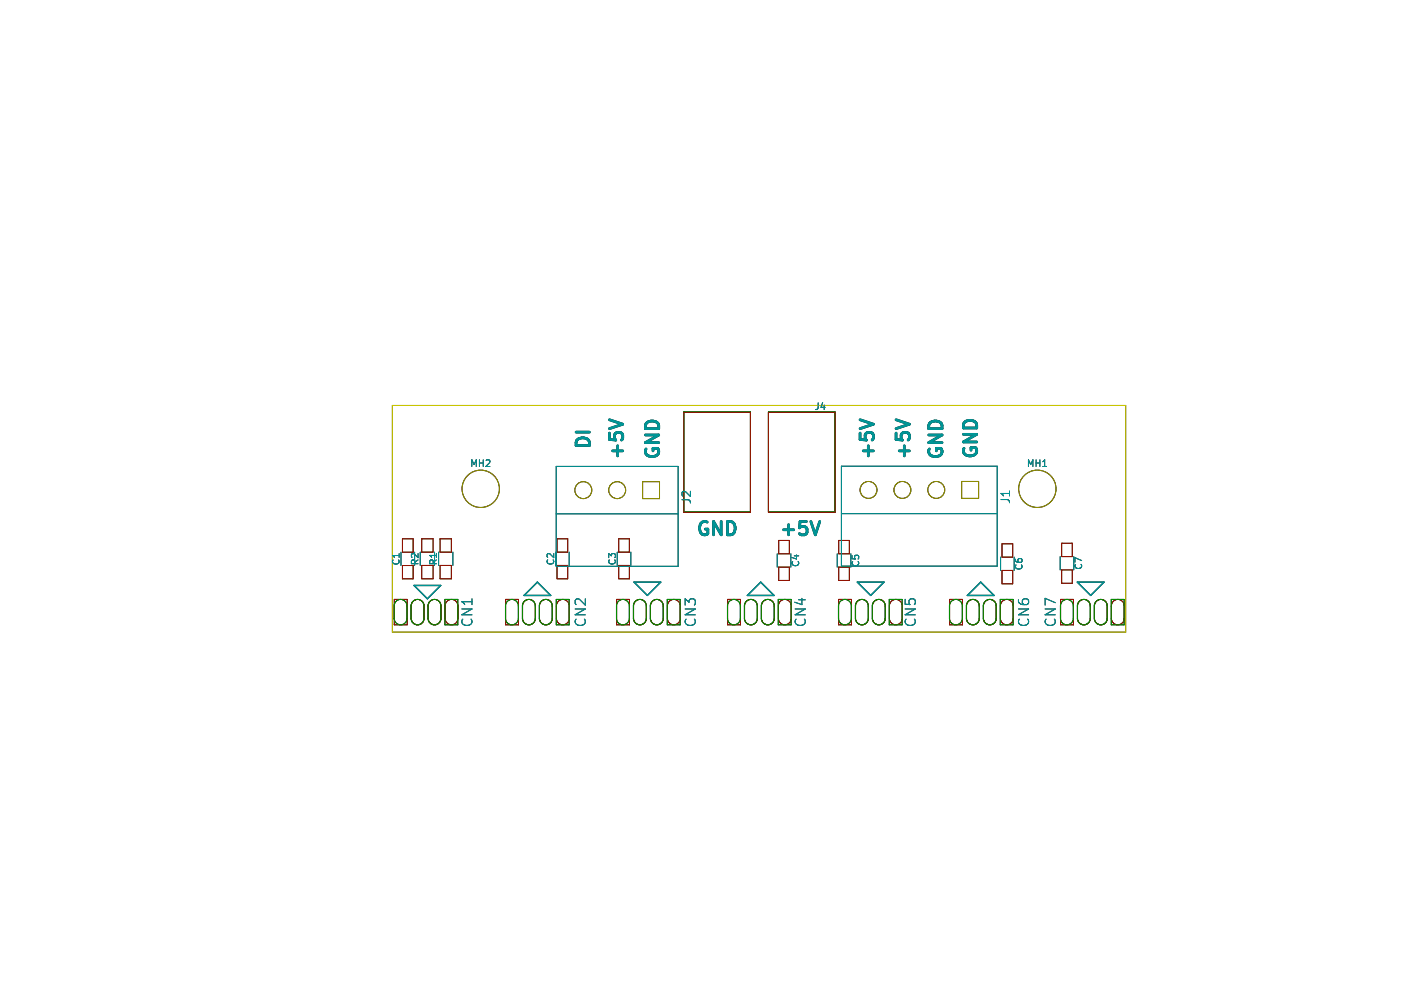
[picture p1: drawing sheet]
<svg xmlns="http://www.w3.org/2000/svg" width="297mm" height="210mm" viewBox="0 0 297 210" stroke-linecap="round" stroke-linejoin="round" font-family="sans-serif">
<g fill="none" stroke="#000" stroke-width=".57">
<path d="M122.1 91.6h2.9M122.3 93.4a1.61 1.61 0 0 1 2.7 .4v.6h-2.9zM129.2 91.8v1.4l1.4 .1-.3-.4 .1-.9 .4-.3 1 .1 .2 .4v.7l-.2 .4M129.2 89l2.8 .9-2.8 1M129.9 95.6h2.1M131 94.5v2.2M136.8 92.2h2.9l-2.9 1.6h2.9M137 95.2a1.17 1.17 0 0 0 .1 1.3 1.17 1.17 0 0 0 1.4 .3 1.06 1.06 0 0 0 1-.5 1.06 1.06 0 0 0-.1-1.2h-.9v.5M137 89.8a1.61 1.61 0 0 1 2.7 .4v.7h-2.9zM182.3 91.8v1.4l1.4 .1-.3-.4 .2-.9 .4-.3 .9 .1 .3 .4v.7l-.3 .4M182.3 89l2.9 .9-2.9 1M183 95.6h2.2"/>
<path d="M184.1 94.5v2.2M190 91.8v1.4l1.3 .1-.2-.4 .1-.9 .4-.3 .9 .1 .3 .4v.7l-.3 .4M190 89l2.8 .9-2.8 1M190.7 95.6h2.1M191.7 94.5v2.2M196.9 92.2h2.8l-2.8 1.6h2.8M197 95.2a1.17 1.17 0 0 0 .2 1.3 1.17 1.17 0 0 0 1.3 .3 1.06 1.06 0 0 0 1.1-.5 1.06 1.06 0 0 0-.1-1.2h-1v.5M197 89.8a1.61 1.61 0 0 1 2.7 .4v.7h-2.8zM204.3 92.1h2.8l-2.8 1.6h2.8M204.4 95a1.17 1.17 0 0 0 .2 1.4 1.17 1.17 0 0 0 1.3 .3 1.06 1.06 0 0 0 1.1-.6 1.06 1.06 0 0 0-.2-1.2h-.9v.6M204.4 89.7a1.61 1.61 0 0 1 2.7 .4v.6h-2.8zM149.9 110.7a1.17 1.17 0 0 0-1.3 .2 1.17 1.17 0 0 0-.3 1.3 1.06 1.06 0 0 0 .6 1.1 1.06 1.06 0 0 0 1.2-.2v-.9h-.6"/>
<path d="M152.9 110.6v2.8l-1.6-2.8v2.8M154.3 110.6a1.49 1.49 0 0 1 1.6 .9 1.49 1.49 0 0 1-.6 1.8l-1 .1zM166.1 112.3h2.2M167.2 111.2v2.2M171 110.6h-1.4l-.1 1.3 .4-.3 .9 .2 .3 .4-.1 .9-.4 .3h-.7l-.4-.3M171.9 110.6l1 2.8 .9-2.8"/>
</g>
<path d="M87.8 124.1h5.6l-2.8 2.9zM113.9 123.4l2.9 2.9h-5.7zM134.4 123.4h5.7l-2.8 2.9zM161.3 123.4l2.8 2.9h-5.6zM181.8 123.4h5.6l-2.8 2.9zM205.1 126.3l2.8-2.9 2.9 2.9zM228.4 123.4h5.7l-2.9 2.9z" fill="none" stroke="#000" stroke-width=".28"/>
<g fill="none" stroke="#000" stroke-width=".21">
<path d="M83.2 86h155.5v48h-155.5zM100 98.9v-1.4l.5 1 .5-1v1.4M101.7 98.2h.8M101.7 97.5v1.4M102.5 97.5v1.4M103.1 97.6l.5-.1 .3 .4-.9 1h.9M117.9 98.9h25.9v21.2h-25.9zM145 87.3h14.1v21.3h-14.1zM145 87.4h14.1M162.9 87.3h14.2v21.3h-14.2zM162.9 87.4h14.2M173.5 85.4l-.1 1.2-.5 .2"/>
<path d="M174.4 85.4l-.3 1h.8M174.7 85.9v.9M178.4 98.9h33v21.1h-33zM218.1 98.9v-1.4l.4 1 .5-1v1.4M219.7 97.5v1.4M219.7 98.2h.8M220.5 97.5v1.4M221.1 98.9h.8M221.1 97.9l.4-.4v1.4M83.3 118.7l-.1 .3M84.5 118.7a.66 .66 0 0 1-.2 .9 .66 .66 0 0 1-.9-.1l-.2-.4M84.6 117.4v.8"/>
<path d="M84.6 117.8h-1.4l.4 .4M85 117.1v2.8M85.3 119.9h2.3v2.8h-2.3zM85.3 114.2h2.3v2.9h-2.3zM87.9 117.1v2.8M88 119.5l-.1-.7-.2-.1-.3 .1-.2 .7h1.4M88.6 117.4v.8l-1-.8-.4 .2 .2 .6M88.6 118.7l-.6 .5M89.1 117.1v2.8M89.4 119.9h2.4v2.8h-2.4zM89.4 114.2h2.4v2.9h-2.4zM91.9 119.5l-.1-.7-.2-.1-.4 .1-.1 .7h1.4"/>
<path d="M92.1 117.1v2.8M92.5 117.8h-1.4l.4 .4M92.5 118.7l-.6 .5M92.5 117.4v.8M93 117.1v2.8M93.3 119.9h2.4v2.8h-2.4zM93.3 114.2h2.4v2.9h-2.4zM96 117.1v2.8M116.1 118.7a.67 .67 0 0 0 .5 .9 .67 .67 0 0 0 .8-.6l-.1-.3M117.4 117.4v.8l-1-.8-.4 .2 .1 .6M117.8 117.1v2.8M117.9 108.9h25.9"/>
<path d="M118.1 119.9h2.3v2.8h-2.3zM118.1 114.2h2.3v2.9h-2.3zM120.7 117.1v2.8M129.1 118.2v-.8l.5 .4 .1-.4h.6l.2 .2-.2 .6M129.2 118.7a.67 .67 0 0 0 .5 .9 .67 .67 0 0 0 .8-.6l-.2-.3M130.9 117.1v2.8M131.2 119.9h2.2v2.8h-2.2zM131.2 114.2h2.2v2.9h-2.2zM133.8 117.1v2.8M136.2 102.1h3.6v3.6h-3.6zM144.6 106h1.3a.58 .58 0 0 1 .5 .6M145 108.5h14.1"/>
<path d="M146.4 104.2v1.1l-1.3-1.1h-.3l-.2 .3 .2 .7M162.9 108.5h14.2M164.8 117.4v2.8M165.1 114.6h2.3v2.8h-2.3zM167.7 117.4v2.8M168.1 119.1a.67 .67 0 0 0 .4 .9 .67 .67 0 0 0 .8-.7l-.1-.2M168.4 117.9h.9M168.9 117.7v.8l-1-.3M177.5 117.4v2.8M177.8 114.6h2.3v2.8h-2.3zM178.4 108.9h33M180.4 117.4v2.8"/>
<path d="M180.7 117.8v.7h.6l-.1-.2 .1-.4 .2-.2 .4 .1 .2 .2-.2 .5M180.8 119.1a.67 .67 0 0 0 .5 .9 .67 .67 0 0 0 .8-.7l-.2-.2M203.9 102.1h3.6v3.6h-3.6zM212.1 118.1v2.9M212.2 105.9h1.3a.58 .58 0 0 1 .5 .7M212.4 115.3h2.3v2.8h-2.3zM214 104.6h-1.8l.6 .5M214 104.1v1M215 118.1v2.9M215.3 118.6v.4a.95 .95 0 0 0 1.4 0l-.1-.5-.5-.1-.3 .3 .1 .4 .2 .1M215.4 119.8a.67 .67 0 0 0 .5 .9 .67 .67 0 0 0 .8-.7l-.1-.2M224.8 118v2.8"/>
<path d="M225.1 115.2h2.2v2.8h-2.2zM227.7 118v2.8M228.1 119.7a.67 .67 0 0 0 .4 .9 .67 .67 0 0 0 .8-.7l-.1-.2M229.3 118.9l-1.4-.7v1M83.6 128.5a1.36 1.36 0 0 1 1.3-1.4 1.36 1.36 0 0 1 1.4 1.4v2.6a1.36 1.36 0 0 1-1.4 1.4 1.36 1.36 0 0 1-1.3-1.4M83.6 127.1h2.7v5.4h-2.7zM89.9 128.5a1.36 1.36 0 0 0-1.4-1.4 1.36 1.36 0 0 0-1.3 1.4v2.6a1.36 1.36 0 0 0 1.3 1.4 1.36 1.36 0 0 0 1.4-1.4M89.9 128.5v2.6M89.9 128.5a1.36 1.36 0 0 0-1.3-1.4 1.36 1.36 0 0 0-1.4 1.4v2.6a1.36 1.36 0 0 0 1.4 1.4 1.36 1.36 0 0 0 1.3-1.4M93.5 128.5a1.36 1.36 0 0 0-1.4-1.4 1.36 1.36 0 0 0-1.4 1.4v2.6a1.36 1.36 0 0 0 1.4 1.4 1.36 1.36 0 0 0 1.4-1.4M93.5 128.5v2.6M93.5 128.5a1.36 1.36 0 0 0-1.4-1.4 1.36 1.36 0 0 0-1.3 1.4v2.6a1.36 1.36 0 0 0 1.3 1.4 1.36 1.36 0 0 0 1.4-1.4"/>
<path d="M94.3 127.1h2.8v5.4h-2.8zM94.4 128.5a1.36 1.36 0 0 1 1.3-1.4 1.36 1.36 0 0 1 1.4 1.4v2.6a1.36 1.36 0 0 1-1.4 1.4 1.36 1.36 0 0 1-1.3-1.4M97.9 129.1h2.2l-2.2 1.2h2.2M98.1 131.3a.87 .87 0 0 0 0 1 .87 .87 0 0 0 1 .3 .81 .81 0 0 0 .9-.4 .81 .81 0 0 0-.1-.9M100.1 127.6h-2.2l.6 .6M100.1 127v1.2M107.2 128.5a1.36 1.36 0 0 1 1.3-1.4 1.36 1.36 0 0 1 1.4 1.4v2.6a1.36 1.36 0 0 1-1.4 1.4 1.36 1.36 0 0 1-1.3-1.4M107.2 127.1h2.7v5.4h-2.7zM110.8 128.5a1.36 1.36 0 0 1 1.3-1.4 1.36 1.36 0 0 1 1.4 1.4v2.6a1.36 1.36 0 0 1-1.4 1.4 1.36 1.36 0 0 1-1.3-1.4M110.8 128.5v2.6M110.8 128.5a1.36 1.36 0 0 1 1.4-1.4 1.36 1.36 0 0 1 1.3 1.4v2.6a1.36 1.36 0 0 1-1.3 1.4 1.36 1.36 0 0 1-1.4-1.4M117.1 128.5a1.36 1.36 0 0 0-1.4-1.4 1.36 1.36 0 0 0-1.3 1.4v2.6a1.36 1.36 0 0 0 1.3 1.4 1.36 1.36 0 0 0 1.4-1.4"/>
<path d="M117.1 128.5v2.6M117.9 127.1h2.8v5.4h-2.8zM120.7 128.5a1.36 1.36 0 0 0-1.4-1.4 1.36 1.36 0 0 0-1.3 1.4v2.6a1.36 1.36 0 0 0 1.3 1.4 1.36 1.36 0 0 0 1.4-1.4M121.9 129.1h2.2l-2.2 1.2h2.2M122.1 131.3a.87 .87 0 0 0 0 1 .87 .87 0 0 0 1.1 .3 .81 .81 0 0 0 .8-.4 .81 .81 0 0 0-.1-.9M124.1 127v1.3l-1.2-1.2a.58 .58 0 0 0-1 .3v.5l.2 .3M130.7 128.5a1.36 1.36 0 0 1 1.4-1.4 1.36 1.36 0 0 1 1.3 1.4v2.6a1.36 1.36 0 0 1-1.3 1.4 1.36 1.36 0 0 1-1.4-1.4M130.7 127.1h2.8v5.4h-2.8zM134.3 128.5a1.36 1.36 0 0 1 1.4-1.4 1.36 1.36 0 0 1 1.3 1.4v2.6a1.36 1.36 0 0 1-1.3 1.4 1.36 1.36 0 0 1-1.4-1.4M134.3 128.5v2.6M134.3 128.5a1.36 1.36 0 0 1 1.4-1.4 1.36 1.36 0 0 1 1.4 1.4v2.6a1.36 1.36 0 0 1-1.4 1.4 1.36 1.36 0 0 1-1.4-1.4M140.6 128.5a1.36 1.36 0 0 0-1.4-1.4 1.36 1.36 0 0 0-1.3 1.4v2.6a1.36 1.36 0 0 0 1.3 1.4 1.36 1.36 0 0 0 1.4-1.4"/>
<path d="M140.6 128.5v2.6M140.6 128.5a1.36 1.36 0 0 0-1.3-1.4 1.36 1.36 0 0 0-1.4 1.4v2.6a1.36 1.36 0 0 0 1.4 1.4 1.36 1.36 0 0 0 1.3-1.4M141.5 127.1h2.7v5.4h-2.7zM144.2 128.5a1.36 1.36 0 0 0-1.3-1.4 1.36 1.36 0 0 0-1.4 1.4v2.6a1.36 1.36 0 0 0 1.4 1.4 1.36 1.36 0 0 0 1.3-1.4M145.3 129.1h2.1l-2.1 1.2h2.1M145.3 128.3v-1.3l.8 .7a.58 .58 0 0 1 .4-.7h.5l.3 .2 .1 .8-.2 .3M145.5 131.3a.87 .87 0 0 0 0 1 .87 .87 0 0 0 1 .3 .81 .81 0 0 0 .8-.4 .81 .81 0 0 0-.1-.9M154.2 128.5a1.36 1.36 0 0 1 1.4-1.4 1.36 1.36 0 0 1 1.4 1.4v2.6a1.36 1.36 0 0 1-1.4 1.4 1.36 1.36 0 0 1-1.4-1.4M154.3 127.1h2.7v5.4h-2.7zM157.8 128.5a1.36 1.36 0 0 1 1.4-1.4 1.36 1.36 0 0 1 1.4 1.4v2.6a1.36 1.36 0 0 1-1.4 1.4 1.36 1.36 0 0 1-1.4-1.4M157.8 128.5v2.6M157.9 128.5a1.36 1.36 0 0 1 1.3-1.4 1.36 1.36 0 0 1 1.4 1.4v2.6a1.36 1.36 0 0 1-1.4 1.4 1.36 1.36 0 0 1-1.3-1.4"/>
<path d="M164.1 128.5a1.36 1.36 0 0 0-1.3-1.4 1.36 1.36 0 0 0-1.4 1.4v2.6a1.36 1.36 0 0 0 1.4 1.4 1.36 1.36 0 0 0 1.3-1.4M164.1 128.5v2.6M164.2 128.5a1.36 1.36 0 0 0-1.4-1.4 1.36 1.36 0 0 0-1.4 1.4v2.6a1.36 1.36 0 0 0 1.4 1.4 1.36 1.36 0 0 0 1.4-1.4M165 127.1h2.7v5.4h-2.7zM165.1 120.2h2.3v2.9h-2.3zM167.8 128.5a1.36 1.36 0 0 0-1.4-1.4 1.36 1.36 0 0 0-1.4 1.4v2.6a1.36 1.36 0 0 0 1.4 1.4 1.36 1.36 0 0 0 1.4-1.4M168.6 129.1h2.1l-2.1 1.2h2.1M168.8 131.3a.87 .87 0 0 0 0 1 .87 .87 0 0 0 1 .3 .81 .81 0 0 0 .8-.4 .81 .81 0 0 0-.1-.9M169.3 127.2h1.4M170 126.9v1.3l-1.5-.5M177.8 128.5a1.36 1.36 0 0 1 1.3-1.4 1.36 1.36 0 0 1 1.4 1.4v2.6a1.36 1.36 0 0 1-1.4 1.4 1.36 1.36 0 0 1-1.3-1.4M177.8 127.1h2.7v5.4h-2.7z"/>
<path d="M177.8 120.2h2.3v2.9h-2.3zM181.4 128.5a1.36 1.36 0 0 1 1.3-1.4 1.36 1.36 0 0 1 1.4 1.4v2.6a1.36 1.36 0 0 1-1.4 1.4 1.36 1.36 0 0 1-1.3-1.4M181.4 128.5v2.6M181.4 128.5a1.36 1.36 0 0 1 1.4-1.4 1.36 1.36 0 0 1 1.3 1.4v2.6a1.36 1.36 0 0 1-1.3 1.4 1.36 1.36 0 0 1-1.4-1.4M187.7 128.5a1.36 1.36 0 0 0-1.4-1.4 1.36 1.36 0 0 0-1.3 1.4v2.6a1.36 1.36 0 0 0 1.3 1.4 1.36 1.36 0 0 0 1.4-1.4M187.7 128.5v2.6M188.5 127.1h2.8v5.4h-2.8zM191.3 128.5a1.36 1.36 0 0 0-1.4-1.4 1.36 1.36 0 0 0-1.3 1.4v2.6a1.36 1.36 0 0 0 1.3 1.4 1.36 1.36 0 0 0 1.4-1.4M191.9 129.1h2.2l-2.2 1.2h2.2M191.9 127.1v1l1 .1-.2-.3 .1-.7 .3-.2 .8 .1 .2 .3v.5l-.2 .3M192.1 131.3a.87 .87 0 0 0 0 1 .87 .87 0 0 0 1 .3 .81 .81 0 0 0 .9-.4 .81 .81 0 0 0-.1-.9M201.3 128.5a1.36 1.36 0 0 1 1.4-1.4 1.36 1.36 0 0 1 1.3 1.4v2.6a1.36 1.36 0 0 1-1.3 1.4 1.36 1.36 0 0 1-1.4-1.4"/>
<path d="M201.3 127.1h2.8v5.4h-2.8zM204.9 128.5a1.36 1.36 0 0 1 1.4-1.4 1.36 1.36 0 0 1 1.3 1.4v2.6a1.36 1.36 0 0 1-1.3 1.4 1.36 1.36 0 0 1-1.4-1.4M204.9 128.5v2.6M204.9 128.5a1.36 1.36 0 0 1 1.4-1.4 1.36 1.36 0 0 1 1.4 1.4v2.6a1.36 1.36 0 0 1-1.4 1.4 1.36 1.36 0 0 1-1.4-1.4M211.2 128.5a1.36 1.36 0 0 0-1.4-1.4 1.36 1.36 0 0 0-1.3 1.4v2.6a1.36 1.36 0 0 0 1.3 1.4 1.36 1.36 0 0 0 1.4-1.4M211.2 128.5v2.6M211.2 128.5a1.36 1.36 0 0 0-1.3-1.4 1.36 1.36 0 0 0-1.4 1.4v2.6a1.36 1.36 0 0 0 1.4 1.4 1.36 1.36 0 0 0 1.3-1.4M212.1 127.1h2.7v5.4h-2.7zM212.4 121h2.3v2.8h-2.3zM212.7 127.4a1.36 1.36 0 0 1 1.4-.2 1.36 1.36 0 0 1 .7 1.3v2.6a1.36 1.36 0 0 1-1.3 1.4 1.36 1.36 0 0 1-1.4-1.4v-2.6l.1-.5zM215.9 129.1h2.2l-2.2 1.2h2.2M215.9 127.2a.85 .85 0 0 0 1 1h.8l.3-.2 .1-.6-.2-.3-.7-.1-.3 .2-.1 .6 .4 .4"/>
<path d="M216.1 131.3a.87 .87 0 0 0 0 1 .87 .87 0 0 0 1.1 .3 .81 .81 0 0 0 .8-.4 .81 .81 0 0 0-.1-.9M221.6 129.1h2.1l-2.1 1.2h2.1M221.8 131.3a.87 .87 0 0 0 0 1 .87 .87 0 0 0 1 .3 .81 .81 0 0 0 .8-.4 .81 .81 0 0 0-.1-.9M223.7 127.8l-2.1-.9v1.4M224.8 128.5a1.36 1.36 0 0 1 1.4-1.4 1.36 1.36 0 0 1 1.4 1.4v2.6a1.36 1.36 0 0 1-1.4 1.4 1.36 1.36 0 0 1-1.4-1.4M224.9 127.1h2.7v5.4h-2.7zM225.1 120.8h2.2v2.9h-2.2zM228.4 128.5a1.36 1.36 0 0 1 1.4-1.4 1.36 1.36 0 0 1 1.4 1.4v2.6a1.36 1.36 0 0 1-1.4 1.4 1.36 1.36 0 0 1-1.4-1.4M228.4 128.5v2.6M228.5 128.5a1.36 1.36 0 0 1 1.3-1.4 1.36 1.36 0 0 1 1.4 1.4v2.6a1.36 1.36 0 0 1-1.4 1.4 1.36 1.36 0 0 1-1.3-1.4M234.7 128.5a1.36 1.36 0 0 0-1.3-1.4 1.36 1.36 0 0 0-1.4 1.4v2.6a1.36 1.36 0 0 0 1.4 1.4 1.36 1.36 0 0 0 1.3-1.4M234.7 128.5v2.6"/>
<path d="M234.8 128.5a1.36 1.36 0 0 0-1.4-1.4 1.36 1.36 0 0 0-1.4 1.4v2.6a1.36 1.36 0 0 0 1.4 1.4 1.36 1.36 0 0 0 1.4-1.4M235.6 127.1h2.7v5.4h-2.7zM236.2 127.4a1.36 1.36 0 0 1 1.4-.2 1.36 1.36 0 0 1 .8 1.3v2.6a1.36 1.36 0 0 1-1.4 1.4 1.36 1.36 0 0 1-1.4-1.4v-2.6l.1-.5z"/>
<circle cx="101.9" cy="103.6" r="4"/>
<circle cx="123.7" cy="103.9" r="1.8"/>
<circle cx="130.9" cy="103.9" r="1.8"/>
<circle cx="184.1" cy="103.9" r="1.8"/>
<circle cx="191.3" cy="103.9" r="1.8"/>
<circle cx="198.5" cy="103.9" r="1.8"/>
<circle cx="219.9" cy="103.6" r="4"/>
</g>
<g fill="none" stroke="#009596" stroke-width=".57">
<path d="M122.1 91.6h2.9M122.3 93.4a1.61 1.61 0 0 1 2.7 .4v.6h-2.9zM129.2 91.8v1.4l1.4 .1-.3-.4 .1-.9 .4-.3 1 .1 .2 .4v.7l-.2 .4M129.2 89l2.8 .9-2.8 1M129.9 95.6h2.1M131 94.5v2.2M136.8 92.2h2.9l-2.9 1.6h2.9M137 95.2a1.17 1.17 0 0 0 .1 1.3 1.17 1.17 0 0 0 1.4 .3 1.06 1.06 0 0 0 1-.5 1.06 1.06 0 0 0-.1-1.2h-.9v.5M137 89.8a1.61 1.61 0 0 1 2.7 .4v.7h-2.9zM182.3 91.8v1.4l1.4 .1-.3-.4 .2-.9 .4-.3 .9 .1 .3 .4v.7l-.3 .4M182.3 89l2.9 .9-2.9 1M183 95.6h2.2"/>
<path d="M184.1 94.5v2.2M190 91.8v1.4l1.3 .1-.2-.4 .1-.9 .4-.3 .9 .1 .3 .4v.7l-.3 .4M190 89l2.8 .9-2.8 1M190.7 95.6h2.1M191.7 94.5v2.2M196.9 92.2h2.8l-2.8 1.6h2.8M197 95.2a1.17 1.17 0 0 0 .2 1.3 1.17 1.17 0 0 0 1.3 .3 1.06 1.06 0 0 0 1.1-.5 1.06 1.06 0 0 0-.1-1.2h-1v.5M197 89.8a1.61 1.61 0 0 1 2.7 .4v.7h-2.8zM204.3 92.1h2.8l-2.8 1.6h2.8M204.4 95a1.17 1.17 0 0 0 .2 1.4 1.17 1.17 0 0 0 1.3 .3 1.06 1.06 0 0 0 1.1-.6 1.06 1.06 0 0 0-.2-1.2h-.9v.6M204.4 89.7a1.61 1.61 0 0 1 2.7 .4v.6h-2.8zM149.9 110.7a1.17 1.17 0 0 0-1.3 .2 1.17 1.17 0 0 0-.3 1.3 1.06 1.06 0 0 0 .6 1.1 1.06 1.06 0 0 0 1.2-.2v-.9h-.6"/>
<path d="M152.9 110.6v2.8l-1.6-2.8v2.8M154.3 110.6a1.49 1.49 0 0 1 1.6 .9 1.49 1.49 0 0 1-.6 1.8l-1 .1zM166.1 112.3h2.2M167.2 111.2v2.2M171 110.6h-1.4l-.1 1.3 .4-.3 .9 .2 .3 .4-.1 .9-.4 .3h-.7l-.4-.3M171.9 110.6l1 2.8 .9-2.8"/>
</g>
<path d="M87.8 124.1h5.6l-2.8 2.9zM113.9 123.4l2.9 2.9h-5.7zM134.4 123.4h5.7l-2.8 2.9zM161.3 123.4l2.8 2.9h-5.6zM181.8 123.4h5.6l-2.8 2.9zM205.1 126.3l2.8-2.9 2.9 2.9zM228.4 123.4h5.7l-2.9 2.9z" fill="none" stroke="#009596" stroke-width=".28"/>
<path d="M83.2 86h155.5v48h-155.5z" fill="none" stroke="#cdca00" stroke-width=".21"/>
<g fill="none" stroke="#981200" stroke-width=".21">
<path d="M145 87.4h14.1v21.2h-14.1zM162.9 87.4h14.2v21.2h-14.2zM85.3 119.9h2.3v2.8h-2.3zM85.3 114.2h2.3v2.9h-2.3zM89.4 119.9h2.4v2.8h-2.4zM89.4 114.2h2.4v2.9h-2.4zM93.3 119.9h2.4v2.8h-2.4zM93.3 114.2h2.4v2.9h-2.4zM118.1 119.9h2.3v2.8h-2.3zM118.1 114.2h2.3v2.9h-2.3zM131.2 119.9h2.2v2.8h-2.2zM131.2 114.2h2.2v2.9h-2.2z"/>
<path d="M165.1 114.6h2.3v2.8h-2.3zM177.8 114.6h2.3v2.8h-2.3zM212.4 115.3h2.3v2.8h-2.3zM225.1 115.2h2.2v2.8h-2.2zM83.6 127.1h2.7v5.4h-2.7zM87.7 127.4a1.36 1.36 0 0 1 1.5-.2 1.36 1.36 0 0 1 .7 1.3v2.6a1.36 1.36 0 0 1-1.3 1.4 1.36 1.36 0 0 1-1.4-1.4v-2.6l.1-.5zM91.3 127.4a1.36 1.36 0 0 1 1.5-.2 1.36 1.36 0 0 1 .7 1.3v2.6a1.36 1.36 0 0 1-1.4 1.4 1.36 1.36 0 0 1-1.3-1.4v-2.6v-.5zM94.9 127.4a1.36 1.36 0 0 1 1.4-.2 1.36 1.36 0 0 1 .8 1.3v2.6a1.36 1.36 0 0 1-1.4 1.4 1.36 1.36 0 0 1-1.3-1.4v-2.6v-.5zM107.2 127.1h2.7v5.4h-2.7zM111.3 127.4a1.36 1.36 0 0 1 1.5-.2 1.36 1.36 0 0 1 .7 1.3v2.6a1.36 1.36 0 0 1-1.3 1.4 1.36 1.36 0 0 1-1.4-1.4v-2.6l.1-.5zM114.9 127.4a1.36 1.36 0 0 1 1.5-.2 1.36 1.36 0 0 1 .7 1.3v2.6a1.36 1.36 0 0 1-1.4 1.4 1.36 1.36 0 0 1-1.3-1.4v-2.6v-.5zM118.5 127.4a1.36 1.36 0 0 1 1.5-.2 1.36 1.36 0 0 1 .7 1.3v2.6a1.36 1.36 0 0 1-1.4 1.4 1.36 1.36 0 0 1-1.3-1.4v-2.6v-.5z"/>
<path d="M130.7 127.1h2.8v5.4h-2.8zM134.6 127.7a1.36 1.36 0 0 1 1.5-.5 1.36 1.36 0 0 1 1 1.3v2.6a1.36 1.36 0 0 1-1.4 1.4 1.36 1.36 0 0 1-1.4-1.4v-2.6zM138.5 127.4a1.36 1.36 0 0 1 1.4-.2 1.36 1.36 0 0 1 .7 1.3v2.6a1.36 1.36 0 0 1-1.3 1.4 1.36 1.36 0 0 1-1.4-1.4v-2.6l.1-.5zM142.1 127.4a1.36 1.36 0 0 1 1.4-.2 1.36 1.36 0 0 1 .7 1.3v2.6a1.36 1.36 0 0 1-1.3 1.4 1.36 1.36 0 0 1-1.4-1.4v-2.6l.1-.5zM154.3 127.1h2.7v5.4h-2.7zM158.4 127.4a1.36 1.36 0 0 1 1.4-.2 1.36 1.36 0 0 1 .8 1.3v2.6a1.36 1.36 0 0 1-1.4 1.4 1.36 1.36 0 0 1-1.3-1.4v-2.6v-.5zM162 127.4a1.36 1.36 0 0 1 1.4-.2 1.36 1.36 0 0 1 .8 1.3v2.6a1.36 1.36 0 0 1-1.4 1.4 1.36 1.36 0 0 1-1.4-1.4v-2.6l.1-.5zM165.1 120.2h2.3v2.9h-2.3zM165.6 127.4a1.36 1.36 0 0 1 1.4-.2 1.36 1.36 0 0 1 .8 1.3v2.6a1.36 1.36 0 0 1-1.4 1.4 1.36 1.36 0 0 1-1.4-1.4v-2.6l.1-.5zM177.8 127.1h2.7v5.4h-2.7zM177.8 120.2h2.3v2.9h-2.3zM181.9 127.4a1.36 1.36 0 0 1 1.5-.2 1.36 1.36 0 0 1 .7 1.3v2.6a1.36 1.36 0 0 1-1.3 1.4 1.36 1.36 0 0 1-1.4-1.4v-2.6l.1-.5z"/>
<path d="M185.5 127.4a1.36 1.36 0 0 1 1.5-.2 1.36 1.36 0 0 1 .7 1.3v2.6a1.36 1.36 0 0 1-1.4 1.4 1.36 1.36 0 0 1-1.3-1.4v-2.6v-.5zM189.1 127.4a1.36 1.36 0 0 1 1.5-.2 1.36 1.36 0 0 1 .7 1.3v2.6a1.36 1.36 0 0 1-1.4 1.4 1.36 1.36 0 0 1-1.3-1.4v-2.6v-.5zM201.3 127.1h2.8v5.4h-2.8zM205.5 127.4a1.36 1.36 0 0 1 1.4-.2 1.36 1.36 0 0 1 .8 1.3v2.6a1.36 1.36 0 0 1-1.4 1.4 1.36 1.36 0 0 1-1.4-1.4v-2.6l.1-.5zM209.1 127.4a1.36 1.36 0 0 1 1.4-.2 1.36 1.36 0 0 1 .7 1.3v2.6a1.36 1.36 0 0 1-1.3 1.4 1.36 1.36 0 0 1-1.4-1.4v-2.6l.1-.5zM212.4 121h2.3v2.8h-2.3zM212.7 127.4a1.36 1.36 0 0 1 1.4-.2 1.36 1.36 0 0 1 .7 1.3v2.6a1.36 1.36 0 0 1-1.3 1.4 1.36 1.36 0 0 1-1.4-1.4v-2.6l.1-.5zM224.9 127.1h2.7v5.4h-2.7zM225.1 120.8h2.2v2.9h-2.2zM229 127.4a1.36 1.36 0 0 1 1.4-.2 1.36 1.36 0 0 1 .8 1.3v2.6a1.36 1.36 0 0 1-1.4 1.4 1.36 1.36 0 0 1-1.3-1.4v-2.6v-.5zM232.6 127.4a1.36 1.36 0 0 1 1.4-.2 1.36 1.36 0 0 1 .8 1.3v2.6a1.36 1.36 0 0 1-1.4 1.4 1.36 1.36 0 0 1-1.4-1.4v-2.6l.1-.5zM236.2 127.4a1.36 1.36 0 0 1 1.4-.2 1.36 1.36 0 0 1 .8 1.3v2.6a1.36 1.36 0 0 1-1.4 1.4 1.36 1.36 0 0 1-1.4-1.4v-2.6l.1-.5z"/>
</g>
<g fill="none" stroke="#009596" stroke-width=".21">
<path d="M100 98.9v-1.4l.5 1 .5-1v1.4M101.7 98.2h.8M101.7 97.5v1.4M102.5 97.5v1.4M103.1 97.6l.5-.1 .3 .4-.9 1h.9M117.9 98.9h25.9v21.2h-25.9zM173.5 85.4l-.1 1.2-.5 .2M174.4 85.4l-.3 1h.8M174.7 85.9v.9M178.4 98.9h33v21.1h-33zM218.1 98.9v-1.4l.4 1 .5-1v1.4M219.7 97.5v1.4"/>
<path d="M219.7 98.2h.8M220.5 97.5v1.4M221.1 98.9h.8M221.1 97.9l.4-.4v1.4M83.3 118.7a.67 .67 0 0 0 .5 1 .67 .67 0 0 0 .8-.7l-.1-.3M84.6 117.4v.8M84.6 117.8h-1.4l.4 .4M85 117.1v2.8M87.9 117.1v2.8M88 119.5l-.1-.7-.2-.1-.3 .1-.2 .7h1.4M88.6 117.4v.8l-1-.8-.4 .2 .2 .6M88.6 118.7l-.6 .5"/>
<path d="M89.1 117.1v2.8M91.9 119.5l-.1-.7-.2-.1-.4 .1-.1 .7h1.4M92.1 117.1v2.8M92.5 117.8h-1.4l.4 .4M92.5 118.7l-.6 .5M92.5 117.4v.8M93 117.1v2.8M96 117.1v2.8M116.1 118.7a.67 .67 0 0 0 .5 .9 .67 .67 0 0 0 .8-.6l-.1-.3M117.4 117.4v.8l-1-.8-.4 .2 .1 .6M117.8 117.1v2.8M117.9 108.9h25.9"/>
<path d="M120.7 117.1v2.8M129.1 118.2v-.8l.5 .4 .1-.4h.6l.2 .2-.2 .6M129.2 118.7a.67 .67 0 0 0 .5 .9 .67 .67 0 0 0 .8-.6l-.2-.3M130.9 117.1v2.8M133.8 117.1v2.8M144.6 106h1.3a.58 .58 0 0 1 .5 .6M146.4 104.2v1.1l-1.3-1.1h-.3l-.2 .3 .2 .7M164.8 117.4v2.8M167.7 117.4v2.8M168.1 119.1a.67 .67 0 0 0 .4 .9 .67 .67 0 0 0 .8-.7l-.1-.2M168.4 117.9h.9M168.9 117.7v.8l-1-.3"/>
<path d="M177.5 117.4v2.8M178.4 108.9h33M180.4 117.4v2.8M180.7 117.8v.7h.6l-.1-.2 .1-.4 .2-.2 .4 .1 .2 .2-.2 .5M180.8 119.1a.67 .67 0 0 0 .5 .9 .67 .67 0 0 0 .8-.7l-.2-.2M212.1 118.1v2.9M212.2 105.9h1.3a.58 .58 0 0 1 .5 .7M214 104.6h-1.8l.6 .5M214 104.1v1M215 118.1v2.9M215.3 118.6v.4a.95 .95 0 0 0 1.4 0l-.1-.5-.5-.1-.3 .3 .1 .4 .2 .1M215.4 119.8a.67 .67 0 0 0 .5 .9 .67 .67 0 0 0 .8-.7l-.1-.2"/>
<path d="M224.8 118v2.8M227.7 118v2.8M228.1 119.7a.67 .67 0 0 0 .4 .9 .67 .67 0 0 0 .8-.7l-.1-.2M229.3 118.9l-1.4-.7v1M97.9 129.1h2.2l-2.2 1.2h2.2M98.1 131.3a.87 .87 0 0 0 0 1 .87 .87 0 0 0 1 .3 .81 .81 0 0 0 .9-.4 .81 .81 0 0 0-.1-.9M100.1 127.6h-2.2l.6 .6M100.1 127v1.2M121.9 129.1h2.2l-2.2 1.2h2.2M122.1 131.3a.87 .87 0 0 0 0 1 .87 .87 0 0 0 1.1 .3 .81 .81 0 0 0 .8-.4 .81 .81 0 0 0-.1-.9M124.1 127v1.3l-1.2-1.2a.58 .58 0 0 0-1 .3v.5l.2 .3M145.3 129.1h2.1l-2.1 1.2h2.1"/>
<path d="M145.3 128.3v-1.3l.8 .7a.58 .58 0 0 1 .4-.7h.5l.3 .2 .1 .8-.2 .3M145.5 131.3a.87 .87 0 0 0 0 1 .87 .87 0 0 0 1 .3 .81 .81 0 0 0 .8-.4 .81 .81 0 0 0-.1-.9M168.6 129.1h2.1l-2.1 1.2h2.1M168.8 131.3a.87 .87 0 0 0 0 1 .87 .87 0 0 0 1 .3 .81 .81 0 0 0 .8-.4 .81 .81 0 0 0-.1-.9M169.3 127.2h1.4M170 126.9v1.3l-1.5-.5M191.9 129.1h2.2l-2.2 1.2h2.2M191.9 127.1v1l1 .1-.2-.3 .1-.7 .3-.2 .8 .1 .2 .3v.5l-.2 .3M192.1 131.3a.87 .87 0 0 0 0 1 .87 .87 0 0 0 1 .3 .81 .81 0 0 0 .9-.4 .81 .81 0 0 0-.1-.9M215.9 129.1h2.2l-2.2 1.2h2.2M215.9 127.2a.85 .85 0 0 0 1 1h.8l.3-.2 .1-.6-.2-.3-.7-.1-.3 .2-.1 .6 .4 .4M216.1 131.3a.87 .87 0 0 0 0 1 .87 .87 0 0 0 1.1 .3 .81 .81 0 0 0 .8-.4 .81 .81 0 0 0-.1-.9"/>
<path d="M221.6 129.1h2.1l-2.1 1.2h2.1M221.8 131.3a.87 .87 0 0 0 0 1 .87 .87 0 0 0 1 .3 .81 .81 0 0 0 .8-.4 .81 .81 0 0 0-.1-.9M223.7 127.8l-2.1-.9v1.4"/>
</g>
<g fill="none" stroke="#009300" stroke-width=".21">
<path d="M145 87.3h14.1v21.2h-14.1zM162.9 87.3h14.2v21.2h-14.2zM84.1 127.4a1.36 1.36 0 0 1 1.5-.2 1.36 1.36 0 0 1 .7 1.3v2.6a1.36 1.36 0 0 1-1.4 1.4 1.36 1.36 0 0 1-1.3-1.4v-2.6v-.5zM87.7 127.4a1.36 1.36 0 0 1 1.4-.2 1.36 1.36 0 0 1 .8 1.3v2.6a1.36 1.36 0 0 1-1.4 1.4 1.36 1.36 0 0 1-1.3-1.4v-2.6v-.5zM91.3 127.4a1.36 1.36 0 0 1 1.4-.2 1.36 1.36 0 0 1 .8 1.3v2.6a1.36 1.36 0 0 1-1.4 1.4 1.36 1.36 0 0 1-1.4-1.4v-2.6l.1-.5zM94.3 127.1h2.8v5.4h-2.8zM107.7 127.4a1.36 1.36 0 0 1 1.5-.2 1.36 1.36 0 0 1 .7 1.3v2.6a1.36 1.36 0 0 1-1.4 1.4 1.36 1.36 0 0 1-1.3-1.4v-2.6v-.5zM111.3 127.4a1.36 1.36 0 0 1 1.4-.2 1.36 1.36 0 0 1 .8 1.3v2.6a1.36 1.36 0 0 1-1.4 1.4 1.36 1.36 0 0 1-1.3-1.4v-2.6v-.5zM114.9 127.4a1.36 1.36 0 0 1 1.4-.2 1.36 1.36 0 0 1 .8 1.3v2.6a1.36 1.36 0 0 1-1.4 1.4 1.36 1.36 0 0 1-1.3-1.4v-2.6v-.5zM117.9 127.1h2.8v5.4h-2.8zM131 127.7a1.36 1.36 0 0 1 1.5-.5 1.36 1.36 0 0 1 .9 1.3v2.6a1.36 1.36 0 0 1-1.3 1.4 1.36 1.36 0 0 1-1.4-1.4v-2.6zM134.6 127.7a1.36 1.36 0 0 1 1.5-.5 1.36 1.36 0 0 1 .9 1.3v2.6a1.36 1.36 0 0 1-1.3 1.4 1.36 1.36 0 0 1-1.4-1.4v-2.6z"/>
<path d="M138.4 127.4a1.36 1.36 0 0 1 1.5-.2 1.36 1.36 0 0 1 .7 1.3v2.6a1.36 1.36 0 0 1-1.4 1.4 1.36 1.36 0 0 1-1.3-1.4v-2.6l.1-.5zM141.5 127.1h2.7v5.4h-2.7zM154.8 127.4a1.36 1.36 0 0 1 1.4-.2 1.36 1.36 0 0 1 .8 1.3v2.6a1.36 1.36 0 0 1-1.4 1.4 1.36 1.36 0 0 1-1.4-1.4v-2.6l.1-.5zM158.4 127.4a1.36 1.36 0 0 1 1.4-.2 1.36 1.36 0 0 1 .8 1.3v2.6a1.36 1.36 0 0 1-1.4 1.4 1.36 1.36 0 0 1-1.4-1.4v-2.6l.1-.5zM162 127.4a1.36 1.36 0 0 1 1.4-.2 1.36 1.36 0 0 1 .7 1.3v2.6a1.36 1.36 0 0 1-1.3 1.4 1.36 1.36 0 0 1-1.4-1.4v-2.6l.1-.5zM165 127.1h2.7v5.4h-2.7zM178.3 127.4a1.36 1.36 0 0 1 1.5-.2 1.36 1.36 0 0 1 .7 1.3v2.6a1.36 1.36 0 0 1-1.4 1.4 1.36 1.36 0 0 1-1.3-1.4v-2.6v-.5zM181.9 127.4a1.36 1.36 0 0 1 1.4-.2 1.36 1.36 0 0 1 .8 1.3v2.6a1.36 1.36 0 0 1-1.4 1.4 1.36 1.36 0 0 1-1.3-1.4v-2.6v-.5zM185.5 127.4a1.36 1.36 0 0 1 1.4-.2 1.36 1.36 0 0 1 .8 1.3v2.6a1.36 1.36 0 0 1-1.4 1.4 1.36 1.36 0 0 1-1.3-1.4v-2.6v-.5zM188.5 127.1h2.8v5.4h-2.8zM201.9 127.4a1.36 1.36 0 0 1 1.4-.2 1.36 1.36 0 0 1 .7 1.3v2.6a1.36 1.36 0 0 1-1.3 1.4 1.36 1.36 0 0 1-1.4-1.4v-2.6l.1-.5zM205.5 127.4a1.36 1.36 0 0 1 1.4-.2 1.36 1.36 0 0 1 .7 1.3v2.6a1.36 1.36 0 0 1-1.3 1.4 1.36 1.36 0 0 1-1.4-1.4v-2.6l.1-.5z"/>
<path d="M209 127.4a1.36 1.36 0 0 1 1.5-.2 1.36 1.36 0 0 1 .7 1.3v2.6a1.36 1.36 0 0 1-1.4 1.4 1.36 1.36 0 0 1-1.3-1.4v-2.6l.1-.5zM212.1 127.1h2.7v5.4h-2.7zM225.4 127.4a1.36 1.36 0 0 1 1.4-.2 1.36 1.36 0 0 1 .8 1.3v2.6a1.36 1.36 0 0 1-1.4 1.4 1.36 1.36 0 0 1-1.4-1.4v-2.6l.1-.5zM229 127.4a1.36 1.36 0 0 1 1.4-.2 1.36 1.36 0 0 1 .8 1.3v2.6a1.36 1.36 0 0 1-1.4 1.4 1.36 1.36 0 0 1-1.4-1.4v-2.6l.1-.5zM232.6 127.4a1.36 1.36 0 0 1 1.4-.2 1.36 1.36 0 0 1 .7 1.3v2.6a1.36 1.36 0 0 1-1.3 1.4 1.36 1.36 0 0 1-1.4-1.4v-2.6l.1-.5zM235.6 127.1h2.7v5.4h-2.7z"/>
</g>
<g fill="none" stroke="#969400" stroke-width=".21">
<path d="M136.2 102.1h3.6v3.6h-3.6zM203.9 102.1h3.6v3.6h-3.6z"/>
<circle cx="101.9" cy="103.6" r="4"/>
<circle cx="123.7" cy="103.9" r="1.8"/>
<circle cx="130.9" cy="103.9" r="1.8"/>
<circle cx="184.1" cy="103.9" r="1.8"/>
<circle cx="191.3" cy="103.9" r="1.8"/>
<circle cx="198.5" cy="103.9" r="1.8"/>
<circle cx="219.9" cy="103.6" r="4"/>
</g>
</svg>
